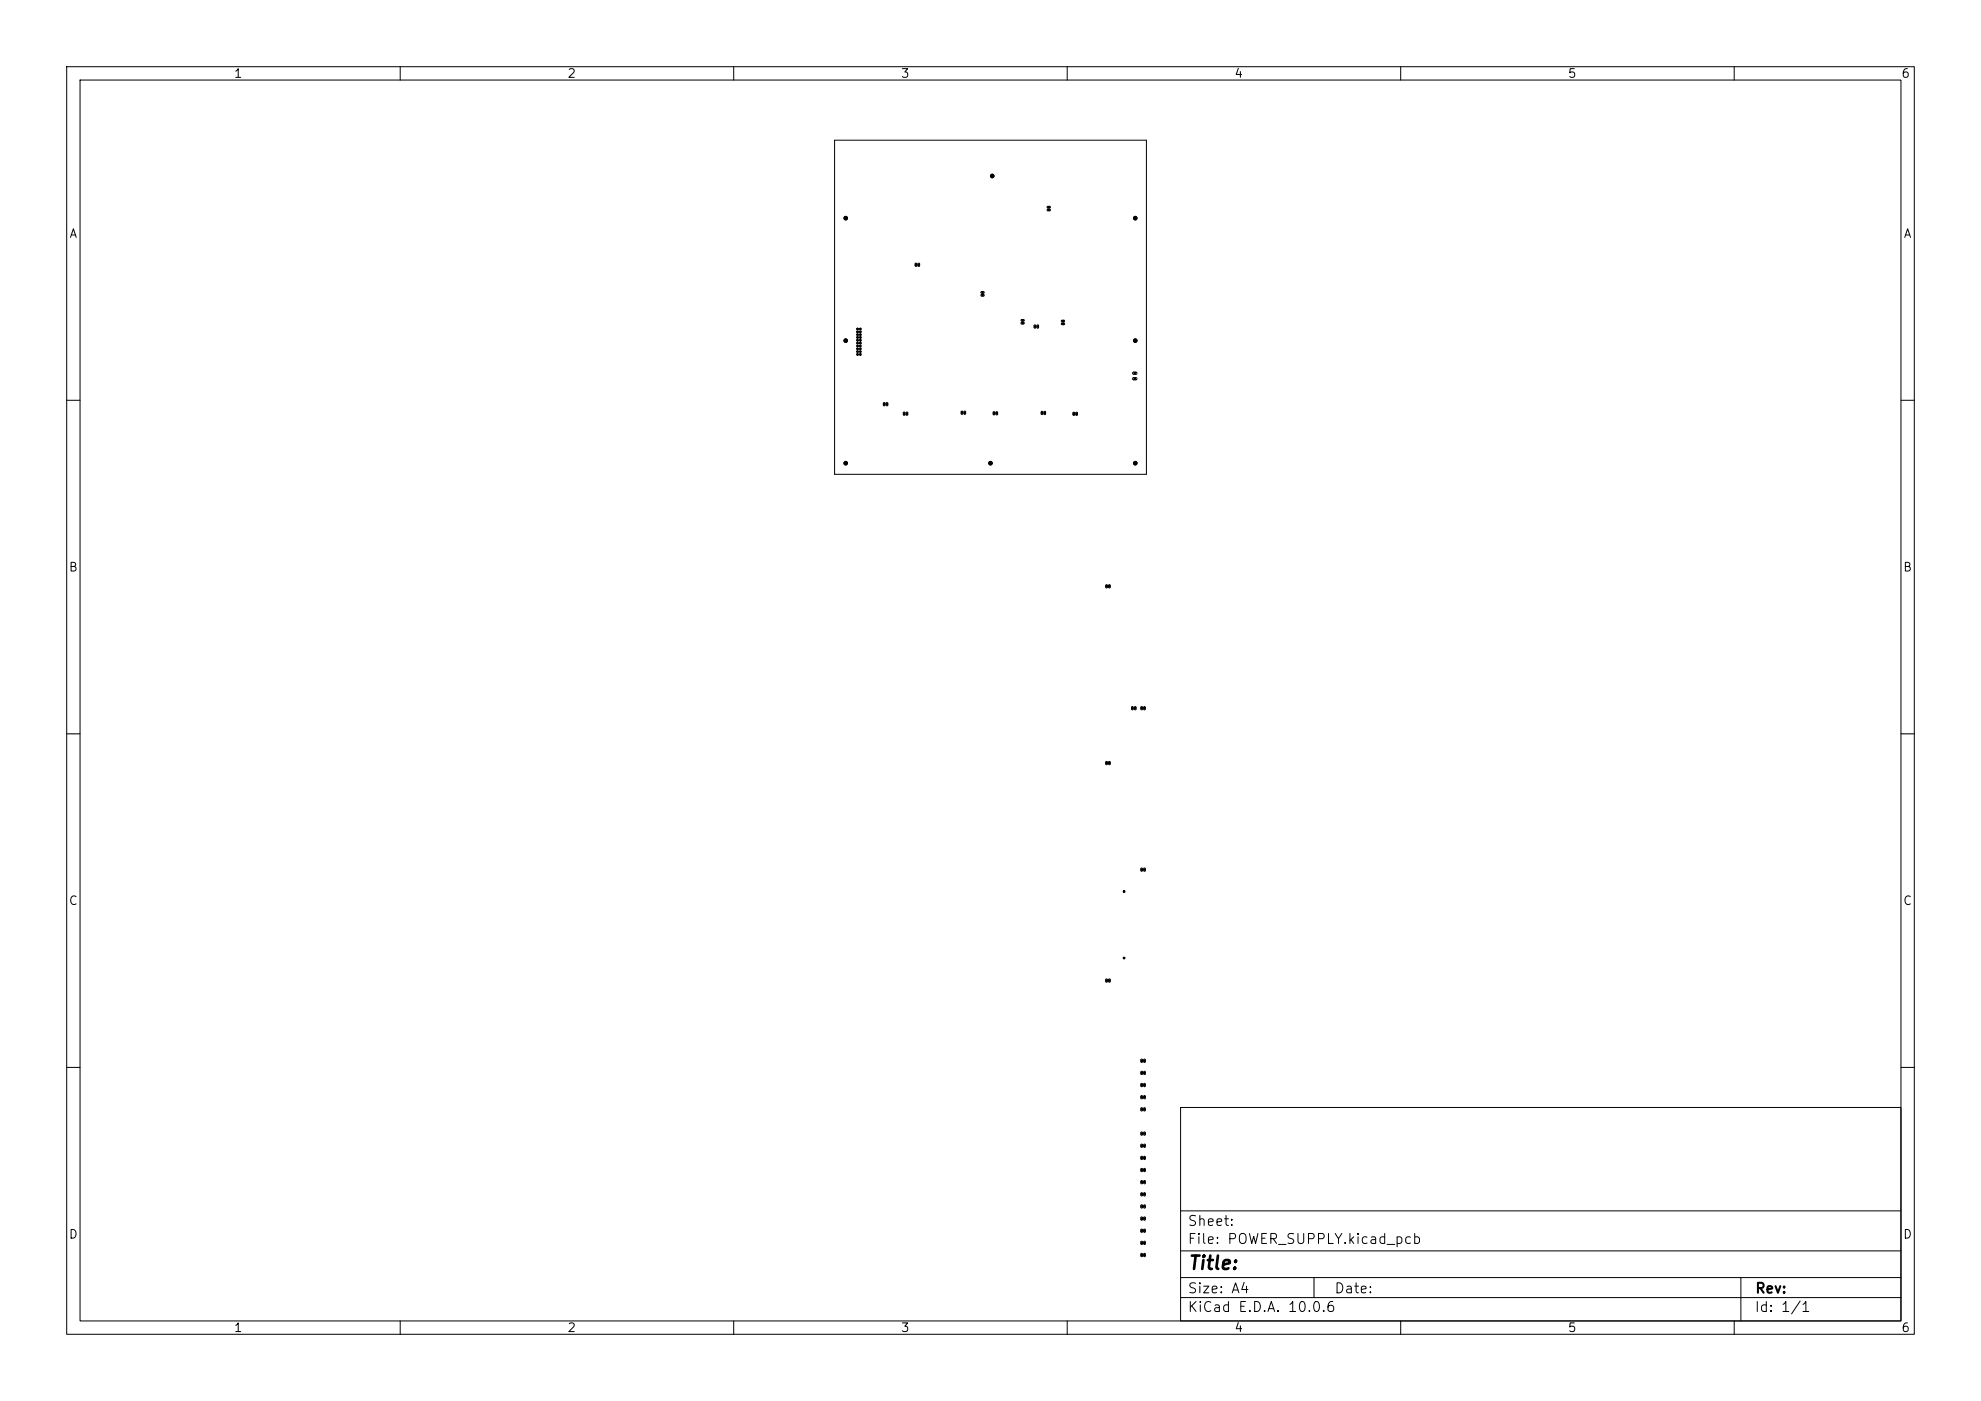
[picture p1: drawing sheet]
<svg xmlns="http://www.w3.org/2000/svg" width="297mm" height="210mm" viewBox="0 0 297 210" stroke-linecap="round" stroke-linejoin="round" font-family="sans-serif">
<defs><g id="words">
<text font-size="2" x="178" y="190.8">Title:</text>
<g font-size="1.5">
<text x="178" y="184.1">Sheet:</text>
<text x="178" y="186.8">File: POWER_SUPPLY.kicad_pcb</text>
<text x="178" y="197">KiCad E.D.A. 10.0.6</text>
<text x="178" y="194.2">Size: A4</text>
<text x="200" y="194.2">Date:</text>
<text x="263" y="197">Id: 1/1</text>
<text x="263" y="194.2">Rev:</text>
</g>
<g font-size="1.3">
<text x="35" y="12">1</text>
<text x="85" y="12">2</text>
<text x="135" y="12">3</text>
<text x="185" y="12">4</text>
<text x="235" y="12">5</text>
<text x="285" y="12">6</text>
<text x="10.3" y="36">A</text>
<text x="285.3" y="36">A</text>
<text x="10.2" y="86">B</text>
<text x="285.2" y="86">B</text>
<text x="10.2" y="136">C</text>
<text x="285.2" y="136">C</text>
<text x="10.2" y="186">D</text>
<text x="285.2" y="186">D</text>
<text x="35" y="200">1</text>
<text x="85" y="200">2</text>
<text x="135" y="200">3</text>
<text x="185" y="200">4</text>
<text x="235" y="200">5</text>
<text x="285" y="200">6</text>
</g>
<g font-size=".2">
<text x="170" y="56.1">1</text>
<text x="170" y="56.9">2</text>
</g>
</g></defs>
<g fill="none" stroke="#000" stroke-width=".15">
<path d="M10 10h277v190h-277zM12 12h273v186h-273zM60 10v2M110 10v2M160 10v2M210 10v2M260 10v2M125.1 21h46.8v50.1h-46.8zM137.2 39.5h.2v.4l-.2-.1zM137.7 39.5h.2l-.1 .4-.2-.1zM157 31l.4-.1 .1 .2-.4 .1zM157 31.4h.4l.1 .1-.4 .1z"/>
<path d="M147.1 43.7h.4l.1 .2-.4 .1zM147.1 44.2l.4-.1 .1 .2-.4 .1zM153.1 47.9h.4l.1 .2h-.4zM153.1 48.4l.4-.1 .1 .2-.4 .1zM155.1 48.7l.2 .1-.1 .4-.2-.1zM155.5 48.7l.2 .1-.1 .4-.1-.1zM159.1 48h.4l.1 .2h-.4zM159.1 48.5l.4-.1 .1 .2-.4 .1zM169.8 55.8h.5l.2 .2-.2 .1h-.4l-.1-.1zM169.8 56.7l.5-.1 .2 .2-.2 .1h-.4l-.1-.1zM10 60h2M132.5 60.4h.2l-.1 .4-.2-.1z"/>
<path d="M132.9 60.4h.2l-.1 .4-.1-.1zM135.5 61.8l.2 .1-.1 .4-.2-.1zM135.9 61.8l.2 .1-.1 .4-.1-.1zM144.1 61.7h.2v.4l-.2-.1zM144.6 61.7h.2l-.1 .4-.2-.1zM148.9 61.7l.2 .1v.4l-.2-.1zM149.4 61.7l.2 .1-.1 .4-.2-.1zM156.1 61.7h.2l-.1 .4h-.1zM156.6 61.7h.2l-.1 .4h-.2zM160.9 61.8l.2 .1-.1 .4-.1-.1zM161.3 61.8l.2 .1-.1 .4-.1-.1zM285 60h2"/>
<path d="M165.8 87.7h.2l-.1 .4-.1-.1zM166.2 87.7h.2v.4l-.2-.1zM10 110h2M165.8 114.2h.2l-.1 .4-.1-.1zM166.2 114.2h.2v.4l-.2-.1zM169.7 105.9l.2 .1-.1 .4-.1-.1zM170.1 105.9l.2 .1-.1 .4-.1-.1zM171.1 105.9l.2 .1-.1 .4-.2-.1zM171.5 105.9l.2 .1-.1 .4-.1-.1zM285 110h2M171.1 130.1l.2 .1-.1 .4-.2-.1zM171.5 130.1l.2 .1-.1 .4-.1-.1z"/>
<path d="M165.8 146.8h.2l-.1 .4-.1-.1zM166.2 146.8h.2v.4l-.2-.1zM171.1 158.8l.2 .1-.1 .4-.2-.1zM171.5 158.8l.2 .1-.1 .4-.1-.1zM10 160h2M171.1 173.4h.2l-.1 .4-.2-.1zM171.1 178.8l.2 .1-.1 .4-.2-.1zM171.1 162.4l.2 .1-.1 .4-.2-.1zM171.1 160.6l.2 .1-.1 .4-.2-.1zM171.1 169.7l.2 .1-.1 .4-.2-.1zM171.1 171.5l.2 .1-.1 .4-.2-.1zM171.1 175.2h.2l-.1 .4-.2-.1z"/>
<path d="M171.1 164.3h.2l-.1 .4-.2-.1zM171.1 177h.2l-.1 .5-.2-.1zM171.1 166.1h.2l-.1 .4-.2-.1zM171.5 173.4h.2l-.1 .4-.1-.1zM171.5 178.8l.2 .1-.1 .4-.1-.1zM171.5 162.4l.2 .1-.1 .4-.1-.1zM171.5 160.6l.2 .1-.1 .4-.1-.1zM171.5 169.7l.2 .1-.1 .4-.1-.1zM171.5 171.5l.2 .1-.1 .4-.1-.1zM171.5 175.2h.2l-.1 .4-.1-.1zM171.5 164.3h.2l-.1 .4-.1-.1zM171.5 177h.2l-.1 .5-.1-.1z"/>
<path d="M171.5 166.1h.2l-.1 .4-.1-.1zM177 166h108v32h-108zM285 160h2M60 198v2M110 198v2M160 198v2M171.1 186.1h.2l-.1 .5-.2-.1zM171.1 187.9l.2 .1-.1 .4-.2-.1zM171.1 180.6l.2 .1-.1 .4-.2-.1zM171.1 182.5h.2l-.1 .4-.2-.1zM171.1 184.3h.2l-.1 .4-.2-.1zM171.5 186.1h.2l-.1 .5-.1-.1z"/>
<path d="M171.5 187.9l.2 .1-.1 .4-.1-.1zM171.5 180.6l.2 .1-.1 .4-.1-.1zM171.5 182.5h.2l-.1 .4-.1-.1zM171.5 184.3h.2l-.1 .4-.1-.1zM177 194.5h108M177 191.5h108M177 187.5h108M177 181.5h108M197 191.5v3M210 198v2M260 198v2M261 191.5v6.5"/>
<circle cx="126.8" cy="32.7" r=".27"/>
<circle cx="148.8" cy="26.4" r=".27"/>
<circle cx="170.2" cy="32.7" r=".27"/>
<circle cx="126.8" cy="51.1" r=".27"/>
<circle cx="128.6" cy="52.7" r=".14"/>
<circle cx="128.6" cy="51.4" r=".14"/>
<circle cx="128.6" cy="52.3" r=".14"/>
<circle cx="128.6" cy="51.9" r=".14"/>
<circle cx="128.6" cy="53.1" r=".14"/>
<circle cx="128.6" cy="51" r=".14"/>
<circle cx="128.6" cy="50.6" r=".14"/>
<circle cx="128.6" cy="50.2" r=".14"/>
<circle cx="128.6" cy="49.7" r=".14"/>
<circle cx="128.6" cy="49.3" r=".14"/>
<circle cx="129" cy="50.2" r=".14"/>
<circle cx="129" cy="52.7" r=".14"/>
<circle cx="129" cy="53.1" r=".14"/>
<circle cx="129" cy="51" r=".14"/>
<circle cx="129" cy="50.6" r=".14"/>
<circle cx="129" cy="49.7" r=".14"/>
<circle cx="129" cy="49.3" r=".14"/>
<circle cx="129" cy="51.4" r=".14"/>
<circle cx="129" cy="51.9" r=".14"/>
<circle cx="129" cy="52.3" r=".14"/>
<circle cx="170.2" cy="51.1" r=".27"/>
<circle cx="126.8" cy="69.4" r=".27"/>
<circle cx="148.5" cy="69.4" r=".27"/>
<circle cx="170.2" cy="69.4" r=".27"/>
<circle cx="168.5" cy="133.6" r=".05"/>
<circle cx="168.5" cy="133.7" r=".05"/>
<circle cx="168.6" cy="133.6" r=".05"/>
<circle cx="168.6" cy="133.7" r=".05"/>
<circle cx="168.5" cy="143.5" r=".05"/>
<circle cx="168.5" cy="143.7" r=".05"/>
<circle cx="168.6" cy="143.5" r=".05"/>
<circle cx="168.6" cy="143.7" r=".05"/>
</g>
<g fill="#000" stroke="#000" stroke-width=".15">
<circle cx="126.8" cy="32.7" r=".27"/>
<circle cx="137.3" cy="39.7" r=".08"/>
<circle cx="137.7" cy="39.7" r=".08"/>
<circle cx="148.8" cy="26.4" r=".27"/>
<circle cx="157.2" cy="31.5" r=".08"/>
<circle cx="157.2" cy="31.1" r=".08"/>
<circle cx="170.2" cy="32.7" r=".27"/>
<circle cx="126.8" cy="51.1" r=".27"/>
<circle cx="128.6" cy="50.2" r=".08"/>
<circle cx="128.6" cy="49.3" r=".08"/>
<circle cx="128.6" cy="51" r=".08"/>
<circle cx="128.6" cy="51.9" r=".08"/>
<circle cx="128.6" cy="50.6" r=".08"/>
<circle cx="128.6" cy="53.1" r=".08"/>
<circle cx="128.6" cy="51.4" r=".08"/>
<circle cx="128.6" cy="49.7" r=".08"/>
<circle cx="128.6" cy="52.7" r=".08"/>
<circle cx="128.6" cy="52.3" r=".08"/>
<circle cx="129" cy="50.2" r=".08"/>
<circle cx="129" cy="49.3" r=".08"/>
<circle cx="129" cy="51" r=".08"/>
<circle cx="129" cy="51.9" r=".08"/>
<circle cx="129" cy="50.6" r=".08"/>
<circle cx="129" cy="53.1" r=".08"/>
<circle cx="129" cy="51.4" r=".08"/>
<circle cx="129" cy="49.7" r=".08"/>
<circle cx="129" cy="52.7" r=".08"/>
<circle cx="129" cy="52.3" r=".08"/>
<circle cx="147.3" cy="43.8" r=".08"/>
<circle cx="147.3" cy="44.3" r=".08"/>
<circle cx="153.3" cy="48.4" r=".08"/>
<circle cx="153.3" cy="48" r=".08"/>
<circle cx="155.2" cy="48.9" r=".08"/>
<circle cx="155.6" cy="48.9" r=".08"/>
<circle cx="159.4" cy="48.1" r=".08"/>
<circle cx="159.4" cy="48.5" r=".08"/>
<circle cx="170.1" cy="56.8" r=".11"/>
<circle cx="170.1" cy="55.9" r=".11"/>
<circle cx="170.2" cy="51.1" r=".27"/>
<circle cx="126.8" cy="69.4" r=".27"/>
<circle cx="132.6" cy="60.6" r=".08"/>
<circle cx="133" cy="60.6" r=".08"/>
<circle cx="135.6" cy="62" r=".08"/>
<circle cx="136" cy="62" r=".08"/>
<circle cx="144.2" cy="61.9" r=".08"/>
<circle cx="144.6" cy="61.9" r=".08"/>
<circle cx="148.5" cy="69.4" r=".27"/>
<circle cx="149" cy="62" r=".08"/>
<circle cx="149.4" cy="62" r=".08"/>
<circle cx="156.2" cy="61.9" r=".08"/>
<circle cx="156.6" cy="61.9" r=".08"/>
<circle cx="161" cy="62" r=".08"/>
<circle cx="161.4" cy="62" r=".08"/>
<circle cx="170.2" cy="69.4" r=".27"/>
<circle cx="165.9" cy="87.9" r=".08"/>
<circle cx="166.3" cy="87.9" r=".08"/>
<circle cx="165.9" cy="114.4" r=".08"/>
<circle cx="166.3" cy="114.4" r=".08"/>
<circle cx="169.8" cy="106.2" r=".08"/>
<circle cx="170.2" cy="106.2" r=".08"/>
<circle cx="171.2" cy="106.2" r=".08"/>
<circle cx="171.6" cy="106.2" r=".08"/>
<circle cx="168.5" cy="133.6" r=".02"/>
<circle cx="168.5" cy="133.7" r=".02"/>
<circle cx="168.6" cy="133.6" r=".02"/>
<circle cx="168.6" cy="133.7" r=".02"/>
<circle cx="171.2" cy="130.4" r=".08"/>
<circle cx="171.6" cy="130.4" r=".08"/>
<circle cx="165.9" cy="147" r=".08"/>
<circle cx="166.3" cy="147" r=".08"/>
<circle cx="168.5" cy="143.7" r=".02"/>
<circle cx="168.5" cy="143.5" r=".02"/>
<circle cx="168.6" cy="143.7" r=".02"/>
<circle cx="168.6" cy="143.5" r=".02"/>
<circle cx="171.2" cy="159" r=".08"/>
<circle cx="171.6" cy="159" r=".08"/>
<circle cx="171.2" cy="162.6" r=".08"/>
<circle cx="171.2" cy="164.5" r=".08"/>
<circle cx="171.2" cy="175.4" r=".08"/>
<circle cx="171.2" cy="179" r=".08"/>
<circle cx="171.2" cy="171.7" r=".08"/>
<circle cx="171.2" cy="160.8" r=".08"/>
<circle cx="171.2" cy="166.3" r=".08"/>
<circle cx="171.2" cy="173.6" r=".08"/>
<circle cx="171.2" cy="169.9" r=".08"/>
<circle cx="171.2" cy="177.2" r=".08"/>
<circle cx="171.6" cy="162.6" r=".08"/>
<circle cx="171.6" cy="164.5" r=".08"/>
<circle cx="171.6" cy="175.4" r=".08"/>
<circle cx="171.6" cy="171.7" r=".08"/>
<circle cx="171.6" cy="179" r=".08"/>
<circle cx="171.6" cy="160.8" r=".08"/>
<circle cx="171.6" cy="166.3" r=".08"/>
<circle cx="171.6" cy="173.6" r=".08"/>
<circle cx="171.6" cy="169.9" r=".08"/>
<circle cx="171.6" cy="177.2" r=".08"/>
<circle cx="171.2" cy="182.7" r=".08"/>
<circle cx="171.2" cy="186.3" r=".08"/>
<circle cx="171.2" cy="188.1" r=".08"/>
<circle cx="171.2" cy="184.5" r=".08"/>
<circle cx="171.2" cy="180.8" r=".08"/>
<circle cx="171.6" cy="182.7" r=".08"/>
<circle cx="171.6" cy="186.3" r=".08"/>
<circle cx="171.6" cy="188.1" r=".08"/>
<circle cx="171.6" cy="184.5" r=".08"/>
<circle cx="171.6" cy="180.8" r=".08"/>
</g>
<use href="#words"/>
</svg>
